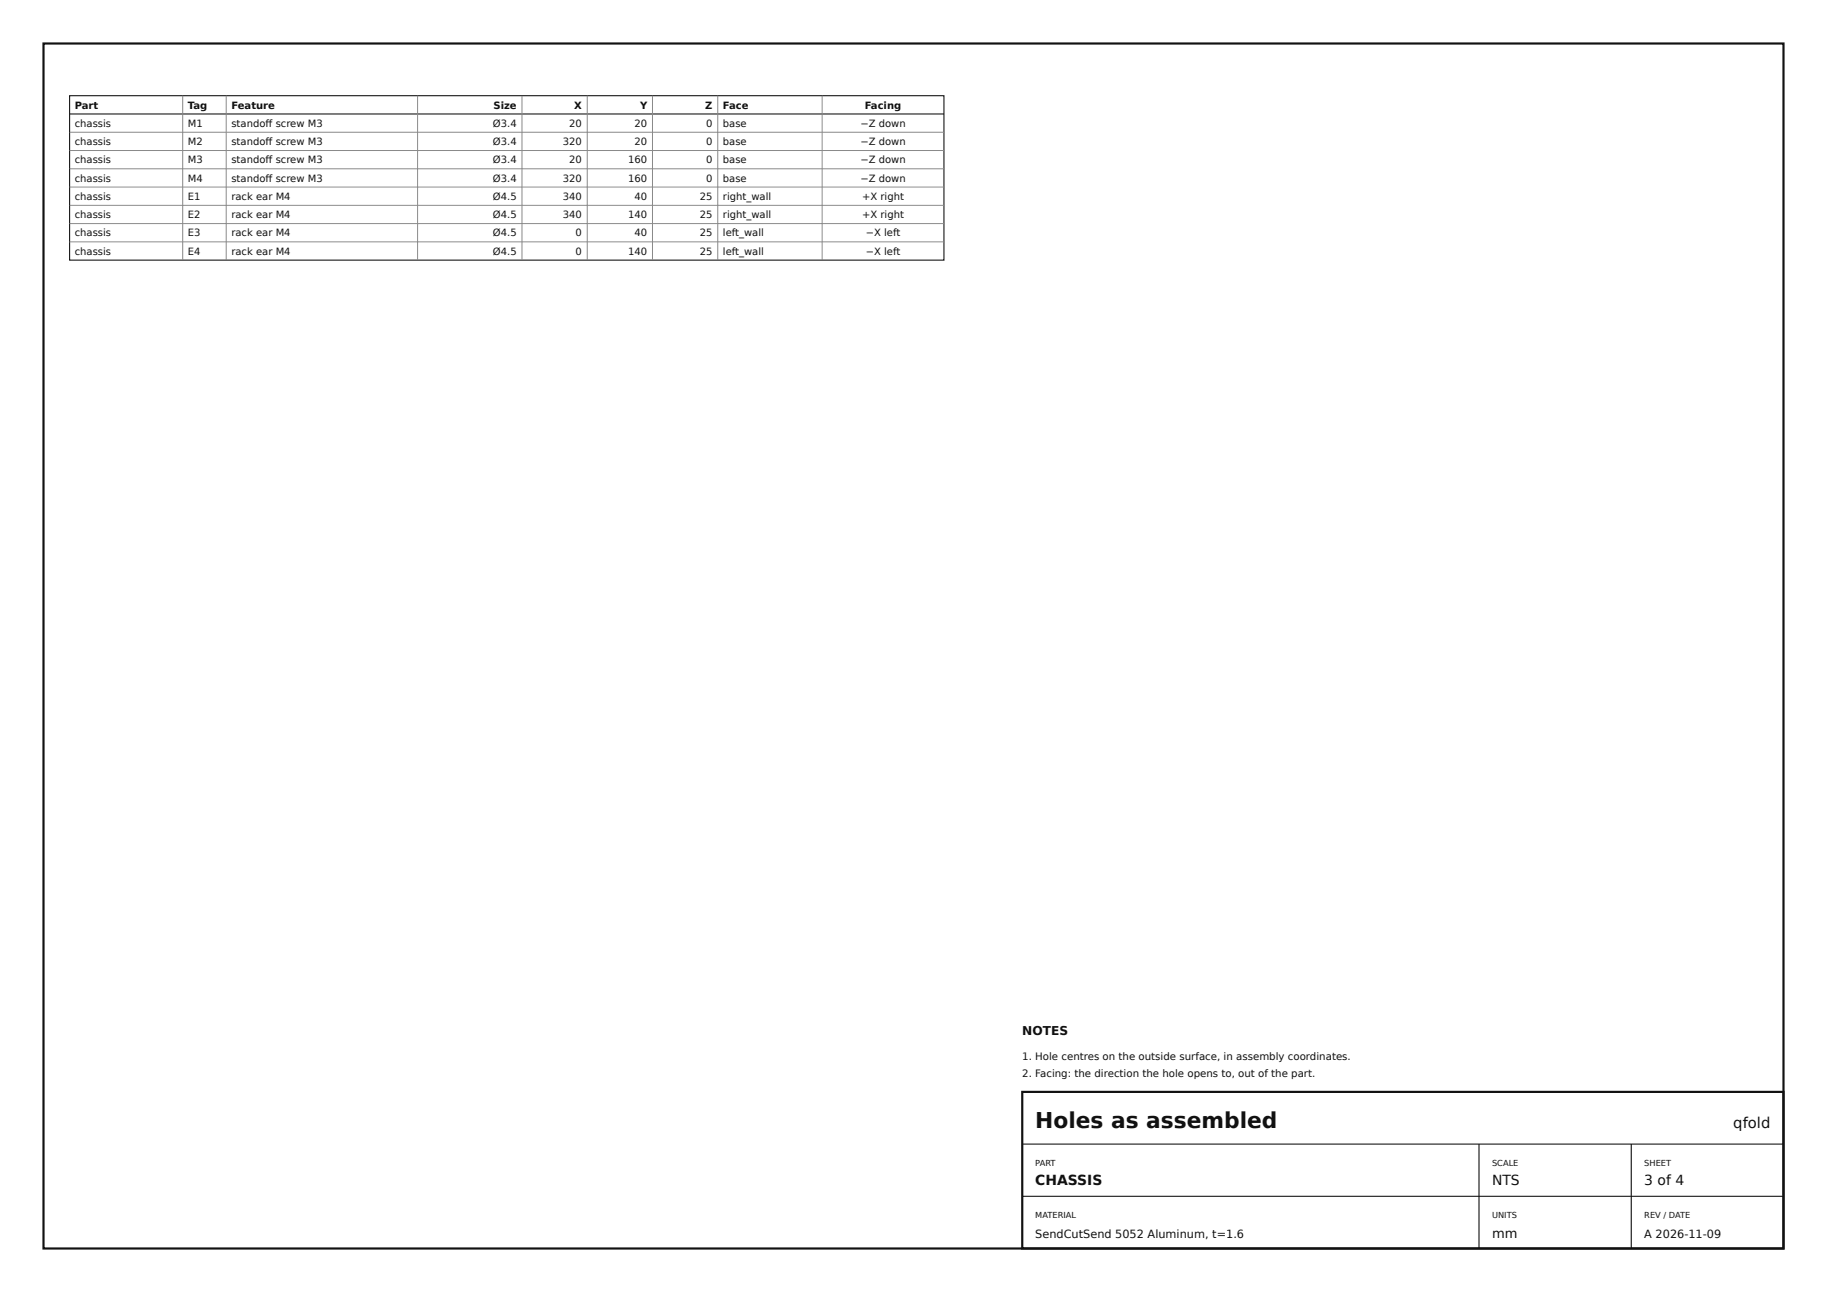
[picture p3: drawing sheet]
<svg xmlns="http://www.w3.org/2000/svg" width="420mm" height="297mm" viewBox="0 0 420 297" stroke-linecap="round" stroke-linejoin="round" font-family="sans-serif">
<defs><g id="words">
<text font-size="5" fill="#111" x="238" y="259.4">Holes as assembled</text>
<text font-size="3.4" fill="#111" x="398.5" y="259.4">qfold</text>
<g font-size="3.2" fill="#111">
<text x="238" y="272.5">CHASSIS</text>
<text x="343" y="272.5">NTS</text>
<text x="378" y="272.5">3 of 4</text>
</g>
<text font-size="3" fill="#111" x="343" y="284.5">mm</text>
<text font-size="2.8" fill="#111" x="235" y="238">NOTES</text>
<g font-size="2.6" fill="#111">
<text x="238" y="284.5">SendCutSend 5052 Aluminum, t=1.6</text>
<text x="378" y="284.5">A 2026-11-09</text>
</g>
<g font-size="2.3" fill="#111">
<text x="17.2" y="24.9">Part</text>
<text x="17.2" y="29.1">chassis</text>
<text x="43.2" y="24.9">Tag</text>
<text x="43.2" y="29.1">M1</text>
<text x="53.2" y="24.9">Feature</text>
<text x="53.2" y="29.1">standoff screw M3</text>
<text x="113.3" y="29.1">Ø3.4</text>
<text x="113.5" y="24.9">Size</text>
<text x="130.9" y="29.1">20</text>
<text x="132" y="24.9">X</text>
<text x="145.9" y="29.1">20</text>
<text x="147.1" y="24.9">Y</text>
<text x="162.1" y="24.9">Z</text>
<text x="162.3" y="29.1">0</text>
<text x="166.2" y="24.9">Face</text>
<text x="166.2" y="29.1">base</text>
<text x="197.8" y="29.1">−Z down</text>
<text x="198.8" y="24.9">Facing</text>
<text x="17.2" y="33.4">chassis</text>
<text x="43.2" y="33.4">M2</text>
<text x="53.2" y="33.4">standoff screw M3</text>
<text x="113.3" y="33.4">Ø3.4</text>
<text x="129.4" y="33.4">320</text>
<text x="145.9" y="33.4">20</text>
<text x="162.3" y="33.4">0</text>
<text x="166.2" y="33.4">base</text>
<text x="197.8" y="33.4">−Z down</text>
<text x="17.2" y="37.6">chassis</text>
<text x="17.2" y="41.8">chassis</text>
<text x="43.2" y="37.6">M3</text>
<text x="43.2" y="41.8">M4</text>
<text x="53.2" y="37.6">standoff screw M3</text>
<text x="53.2" y="41.8">standoff screw M3</text>
<text x="113.3" y="37.6">Ø3.4</text>
<text x="113.3" y="41.8">Ø3.4</text>
<text x="129.4" y="41.8">320</text>
<text x="130.9" y="37.6">20</text>
<text x="144.4" y="37.6">160</text>
<text x="144.4" y="41.8">160</text>
<text x="162.3" y="37.6">0</text>
<text x="162.3" y="41.8">0</text>
<text x="166.2" y="37.6">base</text>
<text x="166.2" y="41.8">base</text>
<text x="197.8" y="37.6">−Z down</text>
<text x="197.8" y="41.8">−Z down</text>
<text x="17.2" y="45.9">chassis</text>
<text x="43.2" y="45.9">E1</text>
<text x="53.2" y="45.9">rack ear M4</text>
<text x="113.3" y="45.9">Ø4.5</text>
<text x="129.4" y="45.9">340</text>
<text x="145.9" y="45.9">40</text>
<text x="160.9" y="45.9">25</text>
<text x="166.2" y="45.9">right_wall</text>
<text x="198.2" y="45.9">+X right</text>
<text x="17.2" y="50.1">chassis</text>
<text x="43.2" y="50.1">E2</text>
<text x="53.2" y="50.1">rack ear M4</text>
<text x="113.3" y="50.1">Ø4.5</text>
<text x="129.4" y="50.1">340</text>
<text x="144.4" y="50.1">140</text>
<text x="160.9" y="50.1">25</text>
<text x="166.2" y="50.1">right_wall</text>
<text x="198.2" y="50.1">+X right</text>
<text x="17.2" y="54.3">chassis</text>
<text x="17.2" y="58.6">chassis</text>
<text x="43.2" y="54.3">E3</text>
<text x="43.2" y="58.6">E4</text>
<text x="53.2" y="54.3">rack ear M4</text>
<text x="53.2" y="58.6">rack ear M4</text>
<text x="113.3" y="54.3">Ø4.5</text>
<text x="113.3" y="58.6">Ø4.5</text>
<text x="132.3" y="54.3">0</text>
<text x="132.3" y="58.6">0</text>
<text x="144.4" y="58.6">140</text>
<text x="145.9" y="54.3">40</text>
<text x="160.9" y="54.3">25</text>
<text x="160.9" y="58.6">25</text>
<text x="166.2" y="54.3">left_wall</text>
<text x="166.2" y="58.6">left_wall</text>
<text x="199" y="54.3">−X left</text>
<text x="199" y="58.6">−X left</text>
<text x="235" y="243.6">1. Hole centres on the outside surface, in assembly coordinates.</text>
<text x="235" y="247.6">2. Facing: the direction the hole opens to, out of the part.</text>
</g>
<g font-size="1.9" fill="#111">
<text x="238" y="268">PART</text>
<text x="343" y="268">SCALE</text>
<text x="378" y="268">SHEET</text>
<text x="238" y="280">MATERIAL</text>
<text x="343" y="280">UNITS</text>
<text x="378" y="280">REV / DATE</text>
</g>
</g></defs>
<path d="M10 10h400v277h-400zM235 251h175v36h-175z" fill="none" stroke="#111" stroke-width=".5"/>
<path d="M16 22h201v37.8h-201zM16 26.2h201M235 263h175M235 275h175M340 263v24M375 263v24" fill="none" stroke="#111" stroke-width=".25"/>
<g fill="none" stroke="#888" stroke-width=".23">
<path d="M16 30.4h201M16 34.6h201M16 38.8h201M42 22v37.8M52 22v37.8M96 22v37.8M120 22v37.8M135 22v37.8M150 22v37.8M165 22v37.8M189 22v37.8M16 43h201"/>
<path d="M16 47.2h201M16 51.4h201M16 55.6h201"/>
</g>
<use href="#words"/>
</svg>
